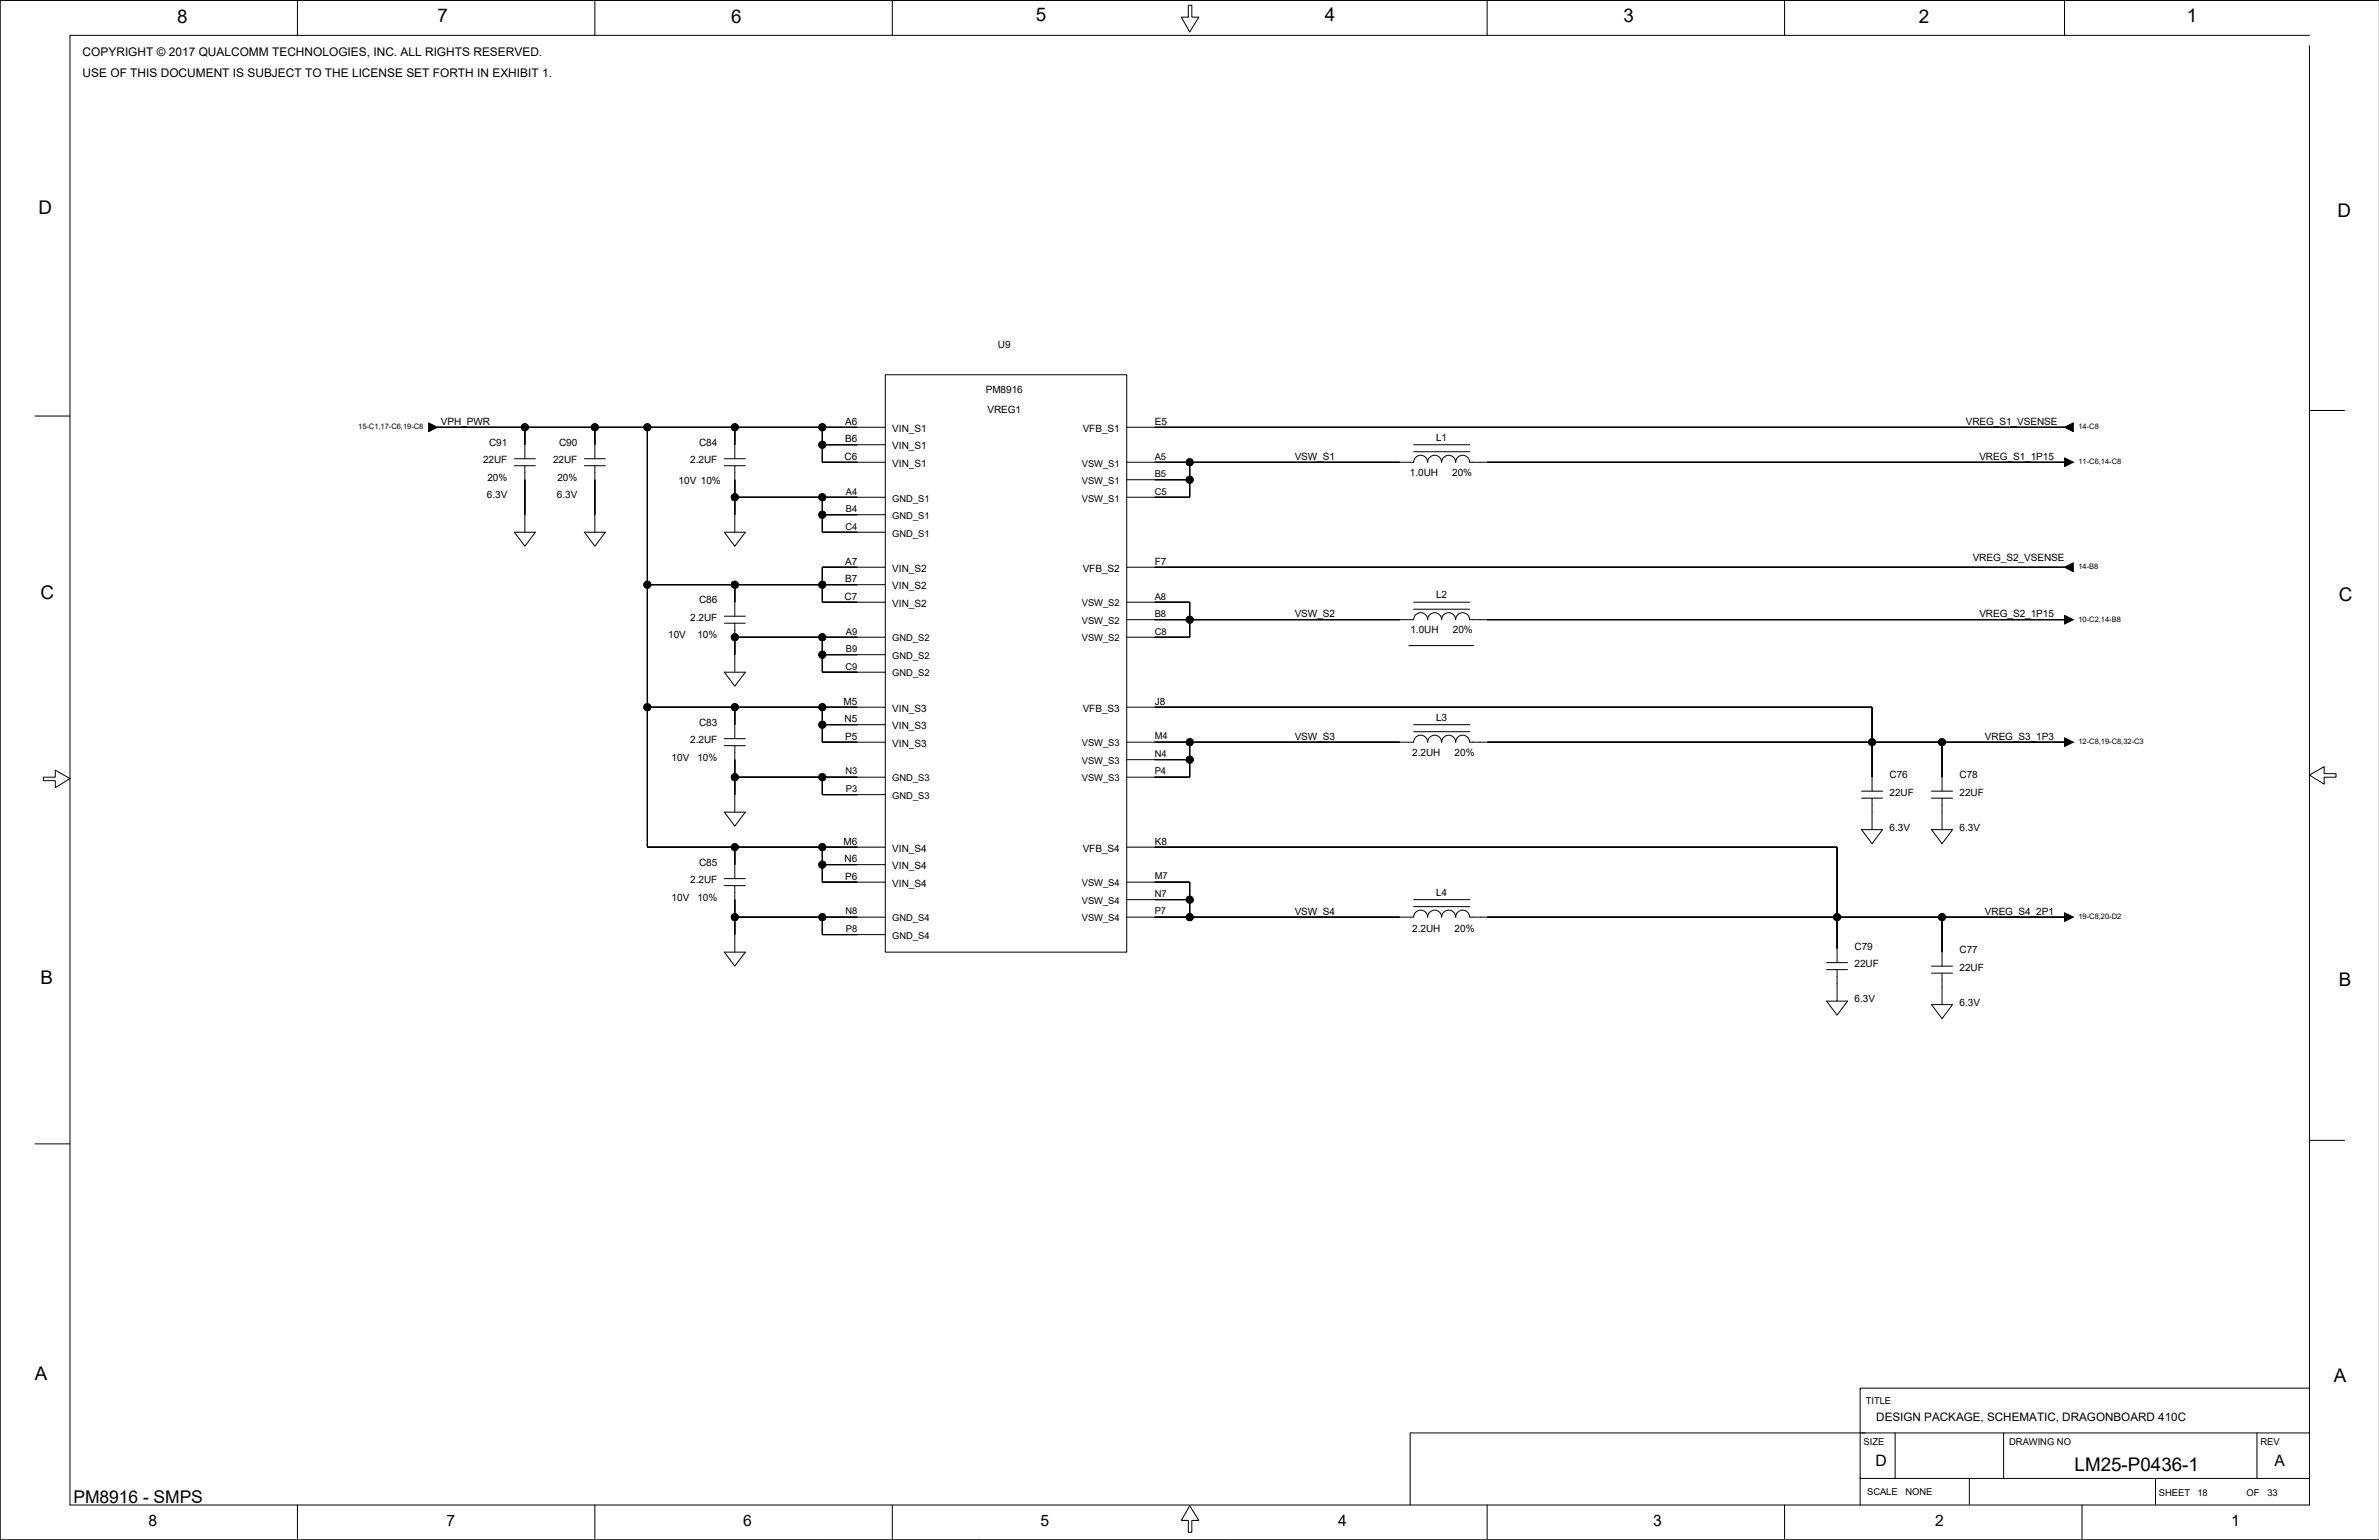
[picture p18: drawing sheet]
<svg xmlns="http://www.w3.org/2000/svg" width="863mm" height="559mm" viewBox="0 0 863 559" stroke-linecap="round" stroke-linejoin="round" font-family="sans-serif">
<defs><g id="words">
<g font-size="6.8">
<text x="64.2" y="8.2">8</text>
<text x="158.7" y="8">7</text>
<text x="265.4" y="8.2">6</text>
<text x="375.8" y="7.5">5</text>
<text x="480.7" y="7.5">4</text>
<text x="589.1" y="8">3</text>
<text x="696.3" y="8.2">2</text>
<text x="793.6" y="8">1</text>
<text x="14" y="77.8">D</text>
<text x="848.2" y="78.6">D</text>
<text x="14.7" y="217.5">C</text>
<text x="848.7" y="218.2">C</text>
<text x="14.7" y="357.1">B</text>
<text x="848.7" y="357.9">B</text>
<text x="12.7" y="500.6">A</text>
<text x="846.9" y="501.4">A</text>
<text x="752.8" y="533.9">LM25-P0436-1</text>
</g>
<text font-size="6.3" x="26.7" y="545.2">PM8916 - SMPS</text>
<g font-size="5.7">
<text x="680.6" y="532.1">D</text>
<text x="825.3" y="532.1">A</text>
<text x="53.8" y="553.7">8</text>
<text x="162" y="553.7">7</text>
<text x="269.7" y="553.7">6</text>
<text x="377.6" y="553.7">5</text>
<text x="485.5" y="553.7">4</text>
<text x="599.8" y="553.7">3</text>
<text x="702.1" y="553.7">2</text>
<text x="809.6" y="553.7">1</text>
</g>
<g font-size="4.3">
<text x="30" y="20.2">COPYRIGHT © 2017 QUALCOMM TECHNOLOGIES, INC. ALL RIGHTS RESERVED.</text>
<text x="30" y="27.9">USE OF THIS DOCUMENT IS SUBJECT TO THE LICENSE SET FORTH IN EXHIBIT 1.</text>
</g>
<text font-size="4.2" x="680.8" y="515.5">DESIGN PACKAGE, SCHEMATIC, DRAGONBOARD 410C</text>
<g font-size="3.6">
<text x="362.1" y="126.2">U9</text>
<text x="357.7" y="142.7">PM8916</text>
<text x="358.3" y="149.8">VREG1</text>
<text x="160" y="154.1">VPH_PWR</text>
<text x="306.7" y="154.1">A6</text>
<text x="419" y="154.1">E5</text>
<text x="713.3" y="154.1">VREG_S1_VSENSE</text>
<text x="177.5" y="161.8">C91</text>
<text x="202.9" y="161.8">C90</text>
<text x="253.7" y="161.8">C84</text>
<text x="306.7" y="160.4">B6</text>
<text x="323.8" y="156.7">VIN_S1</text>
<text x="392.9" y="156.7">VFB_S1</text>
<text x="521.1" y="159.9">L1</text>
<text x="306.5" y="166.8">C6</text>
<text x="323.8" y="163">VIN_S1</text>
<text x="469.8" y="166.9">VSW_S1</text>
<text x="718.2" y="166.8">VREG_S1_1P15</text>
<text x="175.3" y="168.1">22UF</text>
<text x="200.7" y="168.1">22UF</text>
<text x="250.5" y="168.1">2.2UF</text>
<text x="323.8" y="169.4">VIN_S1</text>
<text x="511.6" y="172.6">1.0UH</text>
<text x="526.9" y="172.6">20%</text>
<text x="176.9" y="174.5">20%</text>
<text x="202.3" y="174.5">20%</text>
<text x="246.3" y="175.7">10V 10%</text>
<text x="176.7" y="180.8">6.3V</text>
<text x="202.1" y="180.8">6.3V</text>
<text x="715.8" y="203.7">VREG_S2_VSENSE</text>
<text x="306.7" y="204.9">A7</text>
<text x="323.8" y="207.5">VIN_S2</text>
<text x="392.9" y="207.5">VFB_S2</text>
<text x="419" y="204.9">F7</text>
<text x="306.7" y="211.2">B7</text>
<text x="323.8" y="213.8">VIN_S2</text>
<text x="253.7" y="218.9">C86</text>
<text x="306.5" y="217.6">C7</text>
<text x="323.8" y="220.2">VIN_S2</text>
<text x="521.1" y="217.1">L2</text>
<text x="250.5" y="225.3">2.2UF</text>
<text x="469.8" y="224">VSW_S2</text>
<text x="718.2" y="223.9">VREG_S2_1P15</text>
<text x="242.4" y="231.6">10V</text>
<text x="253.1" y="231.6">10%</text>
<text x="511.8" y="229.8">1.0UH</text>
<text x="527.2" y="229.8">20%</text>
<text x="306.1" y="255.7">M5</text>
<text x="419" y="255.7">J8</text>
<text x="253.7" y="263.3">C83</text>
<text x="306.5" y="262">N5</text>
<text x="323.8" y="258.3">VIN_S3</text>
<text x="392.9" y="258.3">VFB_S3</text>
<text x="521.1" y="261.5">L3</text>
<text x="250.5" y="269.7">2.2UF</text>
<text x="306.7" y="268.3">P5</text>
<text x="323.8" y="264.6">VIN_S3</text>
<text x="469.8" y="268.5">VSW_S3</text>
<text x="720.2" y="268.3">VREG_S3_1P3</text>
<text x="323.8" y="271">VIN_S3</text>
<text x="512.4" y="274.2">2.2UH</text>
<text x="527.8" y="274.2">20%</text>
<text x="243.7" y="276">10V</text>
<text x="253.1" y="276">10%</text>
<text x="685.6" y="282.4">C76</text>
<text x="711" y="282.4">C78</text>
<text x="685.6" y="288.7">22UF</text>
<text x="711" y="288.7">22UF</text>
<text x="685.6" y="301.4">6.3V</text>
<text x="711" y="301.4">6.3V</text>
<text x="306.1" y="306.4">M6</text>
<text x="323.8" y="309.1">VIN_S4</text>
<text x="392.9" y="309.1">VFB_S4</text>
<text x="419" y="306.4">K8</text>
<text x="253.7" y="314.1">C85</text>
<text x="306.5" y="312.8">N6</text>
<text x="323.8" y="315.4">VIN_S4</text>
<text x="250.5" y="320.5">2.2UF</text>
<text x="306.7" y="319.1">P6</text>
<text x="323.8" y="321.8">VIN_S4</text>
<text x="243.7" y="326.8">10V</text>
<text x="253.1" y="326.8">10%</text>
<text x="521.1" y="325">L4</text>
<text x="469.8" y="332">VSW_S4</text>
<text x="720.2" y="331.8">VREG_S4_2P1</text>
<text x="512.4" y="338.1">2.2UH</text>
<text x="527.8" y="338.1">20%</text>
<text x="672.9" y="344.6">C79</text>
<text x="711" y="345.9">C77</text>
<text x="672.9" y="351">22UF</text>
<text x="711" y="352.2">22UF</text>
<text x="672.9" y="363.7">6.3V</text>
<text x="711" y="364.9">6.3V</text>
</g>
<g font-size="3.4">
<text x="419" y="166.8">A5</text>
<text x="392.6" y="169.3">VSW_S1</text>
<text x="419" y="173.1">B5</text>
<text x="306.9" y="179.5">A4</text>
<text x="392.6" y="175.6">VSW_S1</text>
<text x="419" y="179.5">C5</text>
<text x="306.9" y="185.8">B4</text>
<text x="323.8" y="182">GND_S1</text>
<text x="392.6" y="182">VSW_S1</text>
<text x="323.8" y="188.3">GND_S1</text>
<text x="306.7" y="192.1">C4</text>
<text x="323.8" y="194.7">GND_S1</text>
<text x="392.6" y="220.1">VSW_S2</text>
<text x="419" y="217.5">A8</text>
<text x="392.6" y="226.4">VSW_S2</text>
<text x="419" y="223.9">B8</text>
<text x="306.9" y="230.2">A9</text>
<text x="323.8" y="232.8">GND_S2</text>
<text x="392.6" y="232.8">VSW_S2</text>
<text x="419" y="230.2">C8</text>
<text x="306.9" y="236.6">B9</text>
<text x="323.8" y="239.1">GND_S2</text>
<text x="306.7" y="242.9">C9</text>
<text x="323.8" y="245.5">GND_S2</text>
<text x="419" y="268.3">M4</text>
<text x="392.6" y="270.9">VSW_S3</text>
<text x="419" y="274.7">N4</text>
<text x="306.7" y="281">N3</text>
<text x="392.6" y="277.2">VSW_S3</text>
<text x="419" y="281">P4</text>
<text x="306.9" y="287.4">P3</text>
<text x="323.8" y="283.6">GND_S3</text>
<text x="392.6" y="283.6">VSW_S3</text>
<text x="323.8" y="289.9">GND_S3</text>
<text x="392.6" y="321.6">VSW_S4</text>
<text x="419" y="319.1">M7</text>
<text x="392.6" y="328">VSW_S4</text>
<text x="419" y="325.5">N7</text>
<text x="306.7" y="331.8">N8</text>
<text x="323.8" y="334.3">GND_S4</text>
<text x="392.6" y="334.3">VSW_S4</text>
<text x="419" y="331.8">P7</text>
<text x="306.9" y="338.2">P8</text>
<text x="323.8" y="340.7">GND_S4</text>
<text x="677" y="509.3">TITLE</text>
<text x="676.2" y="524.3">SIZE</text>
<text x="729.1" y="524.3">DRAWING NO</text>
<text x="820.2" y="524.3">REV</text>
<text x="677.5" y="542.6">SCALE</text>
<text x="691.4" y="542.6">NONE</text>
<text x="783.4" y="542.8">SHEET</text>
<text x="797.4" y="542.8">18</text>
<text x="815.2" y="542.8">OF</text>
<text x="822.8" y="542.8">33</text>
</g>
<g font-size="2.7">
<text x="130" y="155.8">15-C1,17-C6,19-C8</text>
<text x="754.2" y="155.8">14-C8</text>
<text x="754.2" y="168.5">11-C6,14-C8</text>
<text x="754.2" y="206.6">14-B8</text>
<text x="754.2" y="225.7">10-C2,14-B8</text>
<text x="754.2" y="270.1">12-C8,19-C8,32-C3</text>
<text x="754.2" y="333.6">19-C8,20-D2</text>
</g>
</g></defs>
<g fill="none" stroke="#000" stroke-width=".36">
<path d="M0 .1h863.3h-863.3v558.7zM107.9 .1v12.7M215.9 .1v12.7M323.8 .1v12.7M431.2 1.9h1.3v4.3h2.5l-3.3 5.4-3-5.4h2.5zM539.6 .1v12.7M647.6 .1v12.7M749.1 .1v12.7M838 12.8h-812.6v533.3h812.6v-529.5M321.2 136h87.6v209.5h-87.6zM12.7 151h12.7M158.7 155h.1"/>
<path d="M158.7 155h162.5M190.5 155v11.5M215.9 155v11.5M234.9 155v152.4h86.3M266.6 155v11.5M298.4 155v12.7h22.8M408.8 155h340.3M749.1 155h.1M838 148.9h12.7M186.6 169h7.7M186.6 166.5h7.7M190.5 169v24.1"/>
<path d="M212 169h7.7M212 166.5h7.7M215.9 169v24.1M262.8 169h7.6M262.8 166.5h7.6M266.6 169v24.1M298.4 161.4h22.8M408.8 167.7h104.2a2.54 2.54 0 0 1 2.5-2.5 2.54 2.54 0 0 1 2.5 2.5 2.54 2.54 0 0 1 2.6-2.5 2.54 2.54 0 0 1 2.5 2.5 2.54 2.54 0 0 1 2.6-2.5 2.54 2.54 0 0 1 2.5 2.5 2.54 2.54 0 0 1 2.5-2.5 2.54 2.54 0 0 1 2.6 2.5h215.8M408.8 174.1h22.9M431.7 167.7v12.7h-22.9M513 161.4h20.3M513 163.9h20.3"/>
<path d="M749.1 167.7h.1M186.6 193.1h7.7l-3.8 5.1zM212 193.1h7.7l-3.8 5.1zM262.8 193.1h7.6l-3.8 5.1zM266.6 180.4h54.6M298.4 180.4v12.7h22.8M298.4 186.8h22.8M234.9 212.2h86.3M266.6 212.2v11.4M321.2 205.8h-22.8v12.7h22.8M408.8 218.5h22.9v12.7h-22.9M408.8 205.8h340.3"/>
<path d="M513 218.5h20.3M749.1 205.8h.1M262.8 226.1h7.6M262.8 223.6h7.6M266.6 231.2h.1M266.6 226.1v17.8M266.6 231.2h54.6M298.4 231.2v12.7h22.8M298.4 237.6h22.8M408.8 224.9h104.2a2.54 2.54 0 0 1 2.5-2.6 2.54 2.54 0 0 1 2.5 2.6 2.54 2.54 0 0 1 2.6-2.6 2.54 2.54 0 0 1 2.5 2.6 2.54 2.54 0 0 1 2.6-2.6 2.54 2.54 0 0 1 2.5 2.6 2.54 2.54 0 0 1 2.5-2.6 2.54 2.54 0 0 1 2.6 2.6h215.8M511.2 234.3h23.6M513 221.1h20.3"/>
<path d="M749.1 224.9h.1M234.9 256.6h86.3M262.8 243.9h7.6l-3.8 5.1zM266.6 256.6v11.4M298.4 256.6v12.7h22.8M408.8 256.6h270.5v30.5M262.8 270.6h7.6M262.8 268h7.6M266.6 270.6v24.1M298.4 263h22.8M408.8 269.3h104.2a2.54 2.54 0 0 1 2.5-2.5 2.54 2.54 0 0 1 2.5 2.5 2.54 2.54 0 0 1 2.6-2.5 2.54 2.54 0 0 1 2.5 2.5 2.54 2.54 0 0 1 2.6-2.5 2.54 2.54 0 0 1 2.5 2.5 2.54 2.54 0 0 1 2.5-2.5 2.54 2.54 0 0 1 2.6 2.5h215.8M408.8 275.7h22.9"/>
<path d="M431.7 269.3v12.7h-22.9M513 263h20.3M513 265.5h20.3M704.7 269.3v17.8M749.1 269.3h.1M15.7 282h4.4v-2.5l5.3 3-5.3 3.3v-2.5h-4.4zM262.8 294.7h7.6l-3.8 5.1zM266.6 282h54.6M298.4 282v6.4h22.8M675.5 289.6h7.6M675.5 287.1h7.6M679.3 294.7h.1"/>
<path d="M679.3 289.6v11.4M700.9 289.6h7.6M700.9 287.1h7.6M704.7 294.7h.1M704.7 289.6v11.4M838 281.2l5.3-3v2.5h4.4v1.3h-4.4v2.5zM262.8 318.8h7.6M266.6 307.4v11.4M298.4 307.4v12.7h22.8M298.4 313.7h22.8M408.8 307.4h257.8v41.9M675.5 301h7.6l-3.8 5.1z"/>
<path d="M700.9 301h7.6l-3.8 5.1zM262.8 321.4h7.6M266.6 321.4v24.1M266.6 332.8h54.6M298.4 332.8v6.3h22.8M408.8 332.8h104.2a2.54 2.54 0 0 1 2.5-2.5 2.54 2.54 0 0 1 2.5 2.5 2.54 2.54 0 0 1 2.6-2.5 2.54 2.54 0 0 1 2.5 2.5 2.54 2.54 0 0 1 2.6-2.5 2.54 2.54 0 0 1 2.5 2.5 2.54 2.54 0 0 1 2.5-2.5 2.54 2.54 0 0 1 2.6 2.5h215.8M408.8 320.1h22.9v12.7M408.8 326.4h22.9M513 326.4h20.3M513 329h20.3M704.7 332.8v17.8M749.1 332.8h.1"/>
<path d="M262.8 345.5h7.6l-3.8 5.1zM662.8 351.8h7.6M662.8 349.3h7.6M666.6 356.9h.1M666.6 351.8v11.5M700.9 353.1h7.6M700.9 350.6h7.6M704.7 358.2h.1M704.7 353.1v11.4M662.8 363.3h7.6l-3.8 5zM700.9 364.5h7.6l-3.8 5.1zM12.7 415.1h12.7"/>
<path d="M838 413.8h12.7M687.7 519.9v16.6M727 519.9v16.6M819 519.9v16.6M838 503.7h-163v42.4M838 519.9h-326.3v26.2M675 536.5h163M714.6 536.5v9.3M782.1 536.5v9.3M0 558.8h863.3M107.9 546.1v12.2M215.9 546.1v12.2"/>
<path d="M298.4 558.8h.1M323.8 546.1v12.2M355.5 558.8h.1M431.7 546.4l3.3 5.3h-2.5v4.3h-1.3v-4.3h-2.5zM444.4 558.8h.1M539.6 546.1v12.2M539.6 558.8h.1M647.6 546.1v12.2M755.5 546.1v12.2"/>
<circle cx="190.5" cy="155" r="1.27"/>
<circle cx="215.9" cy="155" r="1.27"/>
<circle cx="234.9" cy="155" r="1.27"/>
<circle cx="266.6" cy="155" r="1.27"/>
<circle cx="298.4" cy="155" r="1.27"/>
<circle cx="298.4" cy="161.4" r="1.27"/>
<circle cx="431.7" cy="167.7" r="1.27"/>
<circle cx="431.7" cy="174.1" r="1.27"/>
<circle cx="266.6" cy="180.4" r="1.27"/>
<circle cx="298.4" cy="186.8" r="1.27"/>
<circle cx="298.4" cy="180.4" r="1.27"/>
<circle cx="234.9" cy="212.2" r="1.27"/>
<circle cx="266.6" cy="212.2" r="1.27"/>
<circle cx="298.4" cy="212.2" r="1.27"/>
<circle cx="266.6" cy="231.2" r="1.27"/>
<circle cx="298.4" cy="231.2" r="1.27"/>
<circle cx="298.4" cy="237.6" r="1.27"/>
<circle cx="431.7" cy="224.9" r="1.27"/>
<circle cx="234.9" cy="256.6" r="1.27"/>
<circle cx="266.6" cy="256.6" r="1.27"/>
<circle cx="298.4" cy="256.6" r="1.27"/>
<circle cx="298.4" cy="263" r="1.27"/>
<circle cx="431.7" cy="269.3" r="1.27"/>
<circle cx="431.7" cy="275.7" r="1.27"/>
<circle cx="679.3" cy="269.3" r="1.27"/>
<circle cx="704.7" cy="269.3" r="1.27"/>
<circle cx="266.6" cy="282" r="1.27"/>
<circle cx="298.4" cy="282" r="1.27"/>
<circle cx="266.6" cy="307.4" r="1.27"/>
<circle cx="298.4" cy="307.4" r="1.27"/>
<circle cx="298.4" cy="313.7" r="1.27"/>
<circle cx="266.6" cy="332.8" r="1.27"/>
<circle cx="298.4" cy="332.8" r="1.27"/>
<circle cx="431.7" cy="326.4" r="1.27"/>
<circle cx="431.7" cy="332.8" r="1.27"/>
<circle cx="666.6" cy="332.8" r="1.27"/>
<circle cx="704.7" cy="332.8" r="1.27"/>
</g>
<g fill="#000" stroke="#000" stroke-width=".36">
<path d="M155.5 153.4l3.2 1.6-3.2 1.6z" fill-rule="evenodd"/>
<path d="M158.7 155h31.8z" fill-rule="evenodd"/>
<path d="M190.5 155v6.4z" fill-rule="evenodd"/>
<path d="M215.9 155v6.4z" fill-rule="evenodd"/>
<path d="M190.5 155h25.4z" fill-rule="evenodd"/>
<path d="M215.9 155h19z" fill-rule="evenodd"/>
<path d="M234.9 155v57.2z" fill-rule="evenodd"/>
<path d="M266.6 155v6.4z" fill-rule="evenodd"/>
<path d="M234.9 155h31.7z" fill-rule="evenodd"/>
<path d="M298.4 155v6.4z" fill-rule="evenodd"/>
<path d="M266.6 155h31.8z" fill-rule="evenodd"/>
<path d="M298.4 155h12.7z" fill-rule="evenodd"/>
<path d="M419 155h330.1z" fill-rule="evenodd"/>
<path d="M749.1 155l3.2-1.6v3.2z" fill-rule="evenodd"/>
<path d="M190.5 174.1v12.7z" fill-rule="evenodd"/>
<path d="M215.9 174.1v12.7z" fill-rule="evenodd"/>
<path d="M266.6 174.1v6.3z" fill-rule="evenodd"/>
<path d="M298.4 161.4v6.3z" fill-rule="evenodd"/>
<path d="M298.4 161.4h12.7z" fill-rule="evenodd"/>
<path d="M298.4 167.7h12.7z" fill-rule="evenodd"/>
<path d="M431.7 174.1v6.3z" fill-rule="evenodd"/>
<path d="M419 174.1h12.7z" fill-rule="evenodd"/>
<path d="M431.7 167.7v6.4z" fill-rule="evenodd"/>
<path d="M419 167.7h12.7z" fill-rule="evenodd"/>
<path d="M431.7 167.7h76.2z" fill-rule="evenodd"/>
<path d="M539.6 167.7h209.5z" fill-rule="evenodd"/>
<path d="M749.1 166.1l3.2 1.6-3.2 1.6z" fill-rule="evenodd"/>
<path d="M266.6 180.4v6.4z" fill-rule="evenodd"/>
<path d="M298.4 186.8v6.3z" fill-rule="evenodd"/>
<path d="M298.4 180.4v6.4z" fill-rule="evenodd"/>
<path d="M266.6 180.4h31.8z" fill-rule="evenodd"/>
<path d="M298.4 180.4h12.7z" fill-rule="evenodd"/>
<path d="M298.4 193.1h12.7z" fill-rule="evenodd"/>
<path d="M298.4 186.8h12.7z" fill-rule="evenodd"/>
<path d="M419 180.4h12.7z" fill-rule="evenodd"/>
<path d="M234.9 212.2v44.4z" fill-rule="evenodd"/>
<path d="M266.6 212.2v6.3z" fill-rule="evenodd"/>
<path d="M234.9 212.2h31.7z" fill-rule="evenodd"/>
<path d="M298.4 205.8v6.4z" fill-rule="evenodd"/>
<path d="M298.4 212.2v6.3z" fill-rule="evenodd"/>
<path d="M266.6 212.2h31.8z" fill-rule="evenodd"/>
<path d="M298.4 205.8h12.7z" fill-rule="evenodd"/>
<path d="M298.4 218.5h12.7z" fill-rule="evenodd"/>
<path d="M298.4 212.2h12.7z" fill-rule="evenodd"/>
<path d="M431.7 218.5v6.4z" fill-rule="evenodd"/>
<path d="M419 218.5h12.7z" fill-rule="evenodd"/>
<path d="M419 205.8h330.1z" fill-rule="evenodd"/>
<path d="M749.1 205.8l3.2-1.6v3.2z" fill-rule="evenodd"/>
<path d="M266.6 231.2v6.4z" fill-rule="evenodd"/>
<path d="M298.4 237.6v6.3z" fill-rule="evenodd"/>
<path d="M298.4 231.2v6.4z" fill-rule="evenodd"/>
<path d="M266.6 231.2h31.8z" fill-rule="evenodd"/>
<path d="M298.4 231.2h12.7z" fill-rule="evenodd"/>
<path d="M298.4 237.6h12.7z" fill-rule="evenodd"/>
<path d="M419 231.2h12.7z" fill-rule="evenodd"/>
<path d="M431.7 224.9v6.3z" fill-rule="evenodd"/>
<path d="M419 224.9h12.7z" fill-rule="evenodd"/>
<path d="M431.7 224.9h76.2z" fill-rule="evenodd"/>
<path d="M539.6 224.9h209.5z" fill-rule="evenodd"/>
<path d="M749.1 223.3l3.2 1.6-3.2 1.6z" fill-rule="evenodd"/>
<path d="M234.9 256.6v50.8z" fill-rule="evenodd"/>
<path d="M234.9 256.6h31.7z" fill-rule="evenodd"/>
<path d="M266.6 256.6v6.4z" fill-rule="evenodd"/>
<path d="M266.6 256.6h31.8z" fill-rule="evenodd"/>
<path d="M298.4 256.6v6.4z" fill-rule="evenodd"/>
<path d="M298.4 256.6h12.7z" fill-rule="evenodd"/>
<path d="M298.4 243.9h12.7z" fill-rule="evenodd"/>
<path d="M679.3 256.6v12.7z" fill-rule="evenodd"/>
<path d="M419 256.6h260.3z" fill-rule="evenodd"/>
<path d="M266.6 275.7v6.3z" fill-rule="evenodd"/>
<path d="M298.4 263v6.3z" fill-rule="evenodd"/>
<path d="M298.4 269.3h12.7z" fill-rule="evenodd"/>
<path d="M298.4 263h12.7z" fill-rule="evenodd"/>
<path d="M419 269.3h12.7z" fill-rule="evenodd"/>
<path d="M431.7 269.3v6.4z" fill-rule="evenodd"/>
<path d="M419 275.7h12.7z" fill-rule="evenodd"/>
<path d="M431.7 275.7v6.3z" fill-rule="evenodd"/>
<path d="M431.7 269.3h76.2z" fill-rule="evenodd"/>
<path d="M539.6 269.3h139.7z" fill-rule="evenodd"/>
<path d="M679.3 269.3v12.7z" fill-rule="evenodd"/>
<path d="M704.7 269.3v12.7z" fill-rule="evenodd"/>
<path d="M679.3 269.3h25.4z" fill-rule="evenodd"/>
<path d="M704.7 269.3h44.4z" fill-rule="evenodd"/>
<path d="M749.1 267.7l3.2 1.6-3.2 1.6z" fill-rule="evenodd"/>
<path d="M266.6 282v6.4z" fill-rule="evenodd"/>
<path d="M298.4 282v6.4z" fill-rule="evenodd"/>
<path d="M266.6 282h31.8z" fill-rule="evenodd"/>
<path d="M298.4 288.4h12.7z" fill-rule="evenodd"/>
<path d="M298.4 282h12.7z" fill-rule="evenodd"/>
<path d="M419 282h12.7z" fill-rule="evenodd"/>
<path d="M266.6 307.4v6.3z" fill-rule="evenodd"/>
<path d="M234.9 307.4h31.7z" fill-rule="evenodd"/>
<path d="M298.4 313.7v6.4z" fill-rule="evenodd"/>
<path d="M298.4 307.4v6.3z" fill-rule="evenodd"/>
<path d="M266.6 307.4h31.8z" fill-rule="evenodd"/>
<path d="M298.4 313.7h12.7z" fill-rule="evenodd"/>
<path d="M298.4 307.4h12.7z" fill-rule="evenodd"/>
<path d="M419 307.4h247.6z" fill-rule="evenodd"/>
<path d="M666.6 307.4v25.4z" fill-rule="evenodd"/>
<path d="M266.6 326.4v6.4z" fill-rule="evenodd"/>
<path d="M266.6 332.8v6.3z" fill-rule="evenodd"/>
<path d="M298.4 332.8v6.3z" fill-rule="evenodd"/>
<path d="M266.6 332.8h31.8z" fill-rule="evenodd"/>
<path d="M298.4 320.1h12.7z" fill-rule="evenodd"/>
<path d="M298.4 332.8h12.7z" fill-rule="evenodd"/>
<path d="M298.4 339.1h12.7z" fill-rule="evenodd"/>
<path d="M419 326.4h12.7z" fill-rule="evenodd"/>
<path d="M419 332.8h12.7z" fill-rule="evenodd"/>
<path d="M431.7 326.4v6.4z" fill-rule="evenodd"/>
<path d="M431.7 320.1v6.3z" fill-rule="evenodd"/>
<path d="M419 320.1h12.7z" fill-rule="evenodd"/>
<path d="M431.7 332.8h76.2z" fill-rule="evenodd"/>
<path d="M666.6 332.8v11.4z" fill-rule="evenodd"/>
<path d="M539.6 332.8h127z" fill-rule="evenodd"/>
<path d="M704.7 332.8v12.7z" fill-rule="evenodd"/>
<path d="M666.6 332.8h38.1z" fill-rule="evenodd"/>
<path d="M704.7 332.8h44.4z" fill-rule="evenodd"/>
<path d="M749.1 331.2l3.2 1.6-3.2 1.6z" fill-rule="evenodd"/>
<circle cx="190.5" cy="155" r="1.27"/>
<circle cx="215.9" cy="155" r="1.27"/>
<circle cx="234.9" cy="155" r="1.27"/>
<circle cx="266.6" cy="155" r="1.27"/>
<circle cx="298.4" cy="155" r="1.27"/>
<circle cx="298.4" cy="161.4" r="1.27"/>
<circle cx="431.7" cy="167.7" r="1.27"/>
<circle cx="431.7" cy="174.1" r="1.27"/>
<circle cx="266.6" cy="180.4" r="1.27"/>
<circle cx="298.4" cy="186.8" r="1.27"/>
<circle cx="298.4" cy="180.4" r="1.27"/>
<circle cx="234.9" cy="212.2" r="1.27"/>
<circle cx="266.6" cy="212.2" r="1.27"/>
<circle cx="298.4" cy="212.2" r="1.27"/>
<circle cx="266.6" cy="231.2" r="1.27"/>
<circle cx="298.4" cy="231.2" r="1.27"/>
<circle cx="298.4" cy="237.6" r="1.27"/>
<circle cx="431.7" cy="224.9" r="1.27"/>
<circle cx="234.9" cy="256.6" r="1.27"/>
<circle cx="266.6" cy="256.6" r="1.27"/>
<circle cx="298.4" cy="256.6" r="1.27"/>
<circle cx="298.4" cy="263" r="1.27"/>
<circle cx="431.7" cy="269.3" r="1.27"/>
<circle cx="431.7" cy="275.7" r="1.27"/>
<circle cx="679.3" cy="269.3" r="1.27"/>
<circle cx="704.7" cy="269.3" r="1.27"/>
<circle cx="266.6" cy="282" r="1.27"/>
<circle cx="298.4" cy="282" r="1.27"/>
<circle cx="266.6" cy="307.4" r="1.27"/>
<circle cx="298.4" cy="307.4" r="1.27"/>
<circle cx="298.4" cy="313.7" r="1.27"/>
<circle cx="266.6" cy="332.8" r="1.27"/>
<circle cx="298.4" cy="332.8" r="1.27"/>
<circle cx="431.7" cy="326.4" r="1.27"/>
<circle cx="431.7" cy="332.8" r="1.27"/>
<circle cx="666.6" cy="332.8" r="1.27"/>
<circle cx="704.7" cy="332.8" r="1.27"/>
</g>
<use href="#words"/>
</svg>
